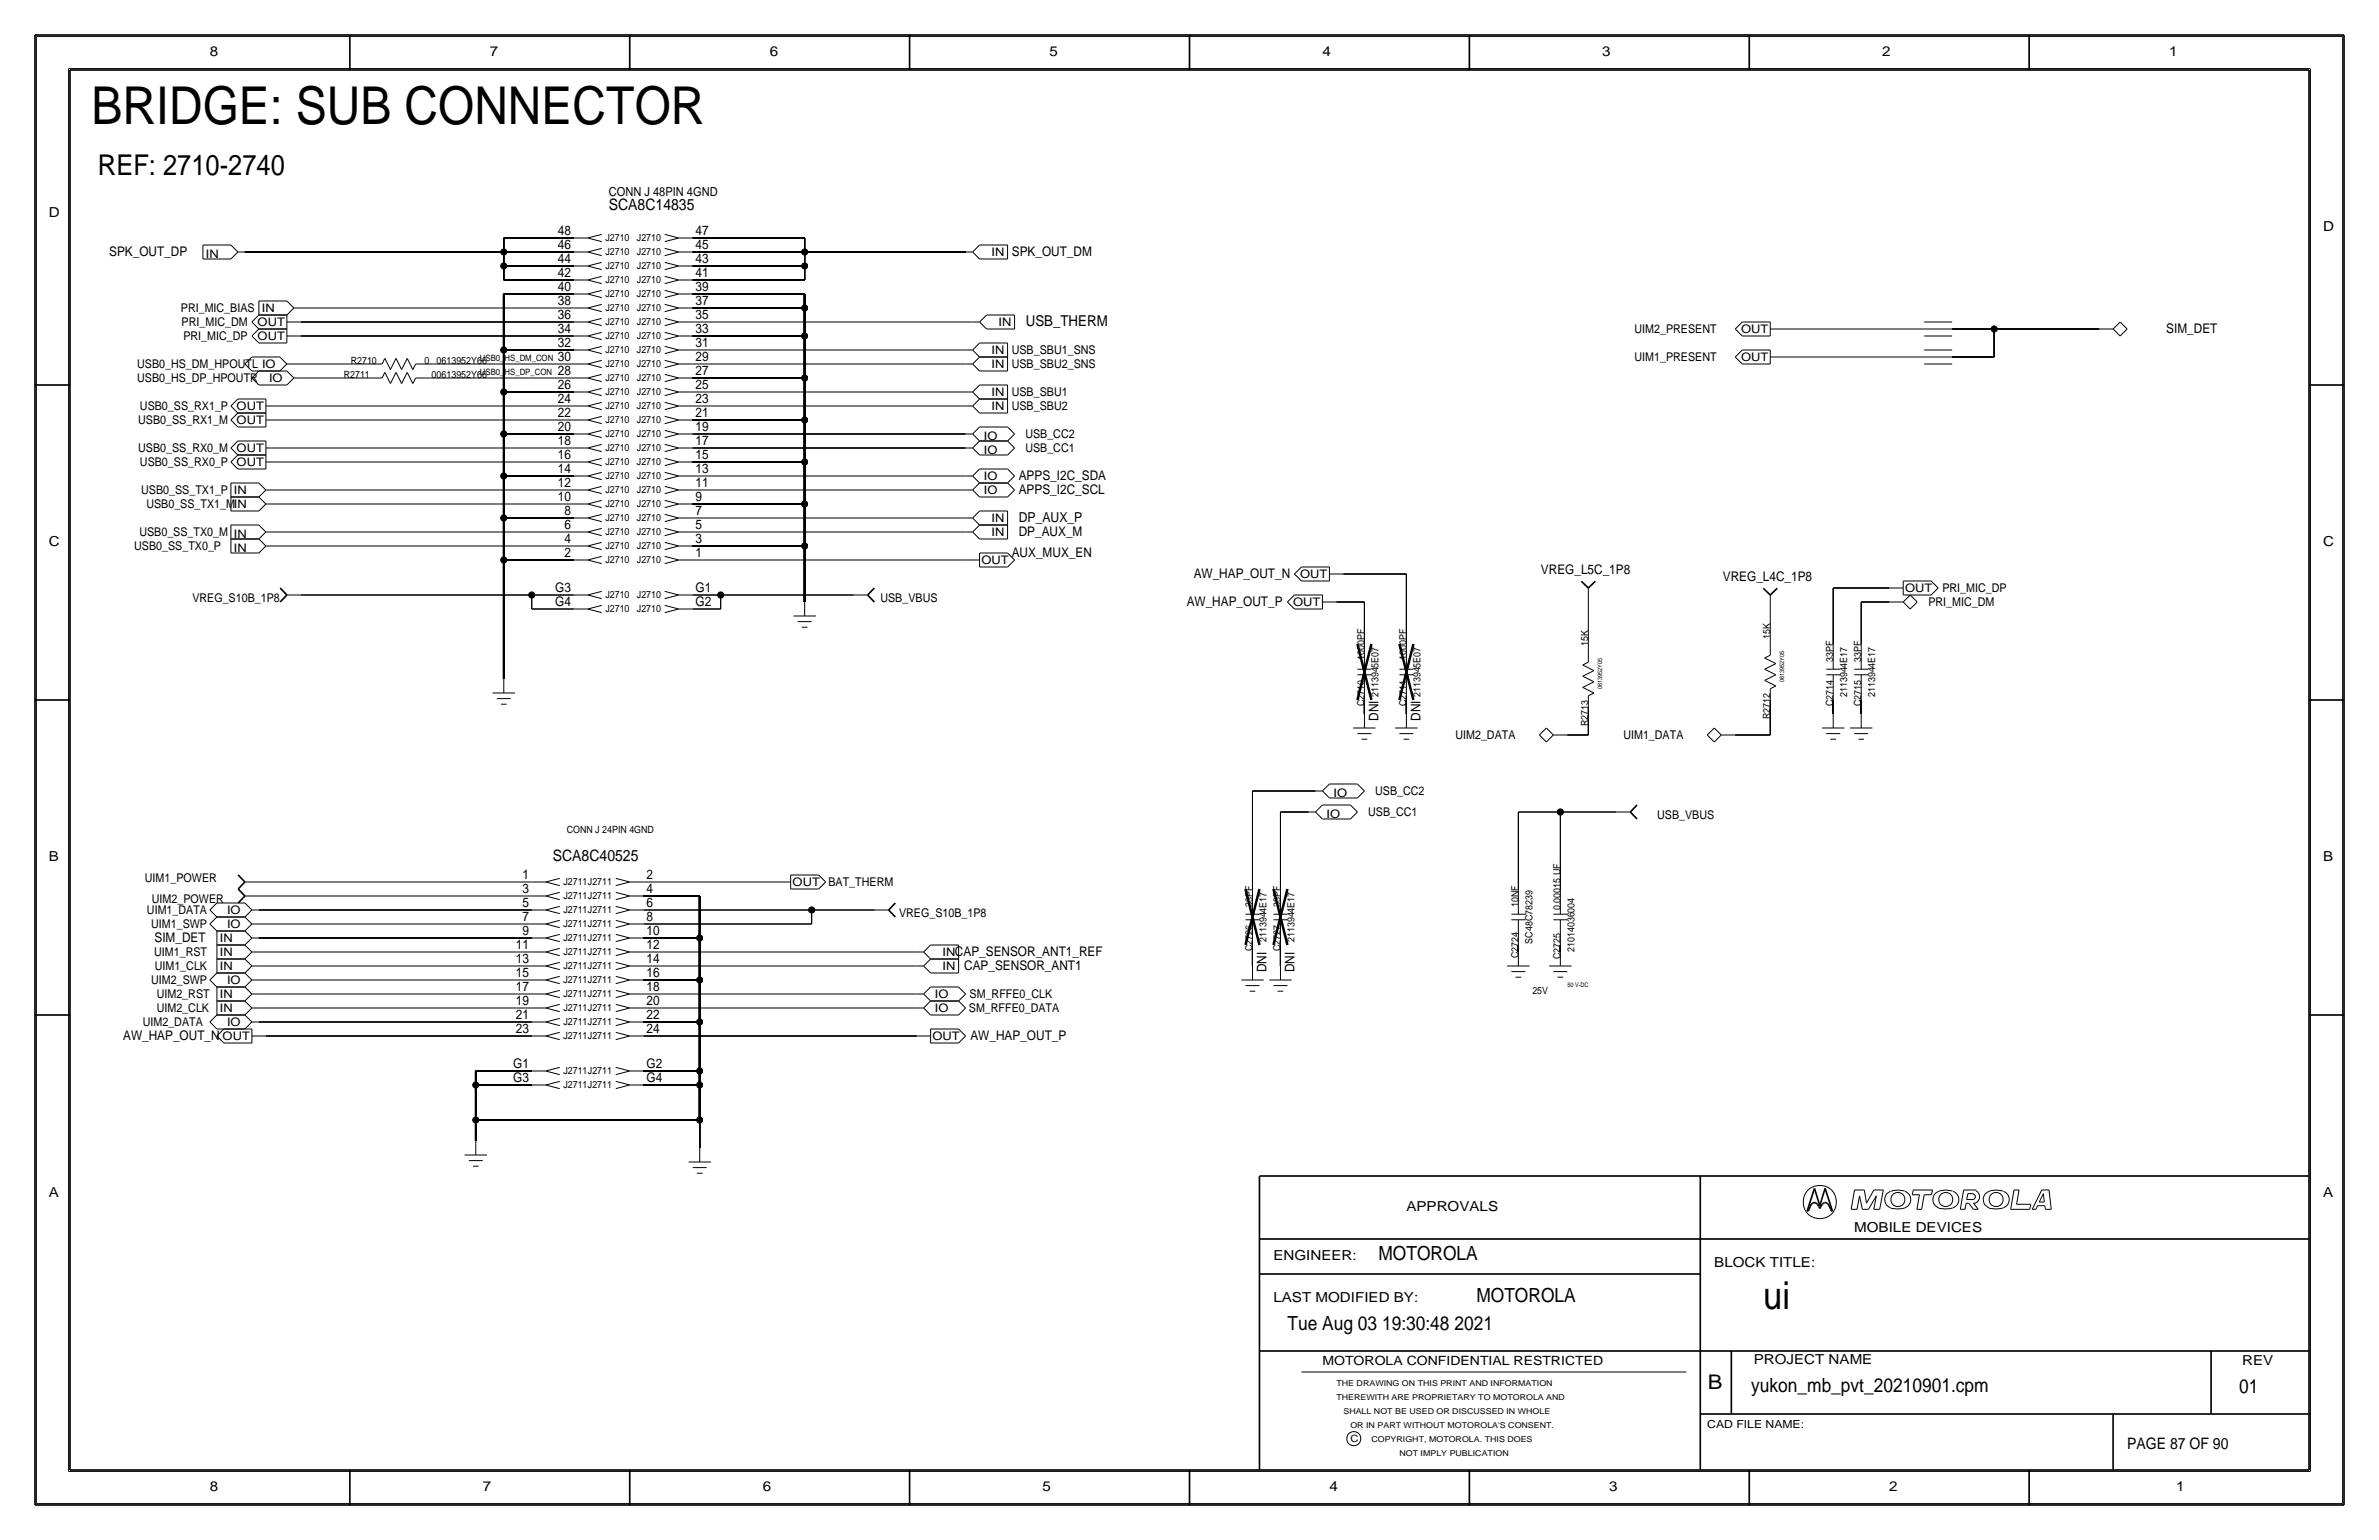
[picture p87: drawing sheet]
<svg xmlns="http://www.w3.org/2000/svg" width="432mm" height="279mm" viewBox="0 0 432 279" stroke-linecap="round" stroke-linejoin="round" font-family="sans-serif">
<defs><g id="words">
<text font-size="9.5" x="16.6" y="22.6">BRIDGE: SUB CONNECTOR</text>
<text font-size="7" x="320" y="237.5">ui</text>
<text font-size="5.2" x="17.8" y="31.8">REF: 2710-2740</text>
<text font-size="3.7" x="310" y="252.1">B</text>
<g font-size="3.5">
<text x="250.2" y="228.6">MOTOROLA</text>
<text x="268" y="236.2">MOTOROLA</text>
<text x="233.7" y="241.3">Tue Aug 03 19:30:48 2021</text>
<text x="317.9" y="252.6">yukon_mb_pvt_20210901.cpm</text>
<text x="406.4" y="252.7">01</text>
</g>
<g font-size="2.9">
<text x="110.5" y="38.1">SCA8C14835</text>
<text x="100.3" y="156.2">SCA8C40525</text>
<text x="386.1" y="262.9">PAGE 87 OF 90</text>
</g>
<text font-size="2.7" x="186.2" y="59.2">USB_THERM</text>
<g font-size="2.5">
<text x="38.1" y="10.2">8</text>
<text x="88.9" y="10.2">7</text>
<text x="139.7" y="10.2">6</text>
<text x="190.5" y="10.2">5</text>
<text x="240" y="10.2">4</text>
<text x="290.8" y="10.2">3</text>
<text x="341.6" y="10.2">2</text>
<text x="393.7" y="10.2">1</text>
<text x="8.9" y="39.4">D</text>
<text x="421.6" y="41.9">D</text>
<text x="184.9" y="94.7">DP_AUX_P</text>
<text x="8.9" y="99.1">C</text>
<text x="421.6" y="99.1">C</text>
<text x="8.9" y="156.2">B</text>
<text x="421.6" y="156.2">B</text>
<text x="8.9" y="217.2">A</text>
<text x="255.3" y="219.7">APPROVALS</text>
<text x="421.6" y="217.2">A</text>
<text x="336.5" y="223.5">MOBILE DEVICES</text>
<text x="231.1" y="228.6">ENGINEER:</text>
<text x="311.1" y="229.9">BLOCK TITLE:</text>
<text x="231.1" y="236.2">LAST MODIFIED BY:</text>
<text x="318.3" y="247.5">PROJECT NAME</text>
<text x="407" y="247.6">REV</text>
<text x="38.1" y="270.5">8</text>
<text x="87.6" y="270.5">7</text>
<text x="138.4" y="270.5">6</text>
<text x="189.2" y="270.5">5</text>
<text x="241.3" y="270.5">4</text>
<text x="292.1" y="270.5">3</text>
<text x="342.9" y="270.5">2</text>
<text x="395" y="270.5">1</text>
</g>
<g font-size="2.4">
<text x="19.8" y="46.5">SPK_OUT_DP</text>
<text x="101.2" y="42.7">48</text>
<text x="101.2" y="45.2">46</text>
<text x="101.2" y="47.8">44</text>
<text x="126.2" y="47.8">43</text>
<text x="126.2" y="45.2">45</text>
<text x="126.2" y="42.7">47</text>
<text x="183.6" y="46.5">SPK_OUT_DM</text>
<text x="101.2" y="50.3">42</text>
<text x="101.2" y="52.8">40</text>
<text x="126.2" y="50.3">41</text>
<text x="126.2" y="52.8">39</text>
<text x="101.2" y="57.9">36</text>
<text x="101.2" y="55.4">38</text>
<text x="126.2" y="55.4">37</text>
<text x="126.2" y="57.9">35</text>
<text x="101.2" y="63">32</text>
<text x="101.2" y="60.5">34</text>
<text x="101.2" y="65.5">30</text>
<text x="126.2" y="60.5">33</text>
<text x="126.2" y="63">31</text>
<text x="126.2" y="65.5">29</text>
<text x="393.2" y="60.5">SIM_DET</text>
<text x="101.2" y="68.1">28</text>
<text x="101.2" y="70.6">26</text>
<text x="126.2" y="68.1">27</text>
<text x="126.2" y="70.6">25</text>
<text x="101.2" y="73.2">24</text>
<text x="101.2" y="75.7">22</text>
<text x="126.2" y="73.2">23</text>
<text x="126.2" y="75.7">21</text>
<text x="101.2" y="78.2">20</text>
<text x="101.2" y="83.3">16</text>
<text x="101.2" y="80.8">18</text>
<text x="126.2" y="78.2">19</text>
<text x="126.2" y="80.8">17</text>
<text x="126.2" y="83.3">15</text>
<text x="101.2" y="85.9">14</text>
<text x="101.2" y="88.4">12</text>
<text x="126.2" y="85.9">13</text>
<text x="126.2" y="88.4">11</text>
<text x="184.9" y="89.7">APPS_I2C_SCL</text>
<text x="184.9" y="87.1">APPS_I2C_SDA</text>
<text x="101.2" y="90.9">10</text>
<text x="102.4" y="93.5">8</text>
<text x="126.2" y="93.5">7</text>
<text x="126.2" y="90.9">9</text>
<text x="102.4" y="98.6">4</text>
<text x="102.4" y="96">6</text>
<text x="102.4" y="101.1">2</text>
<text x="126.2" y="96">5</text>
<text x="126.2" y="101.1">1</text>
<text x="126.2" y="98.6">3</text>
<text x="183.6" y="101.1">AUX_MUX_EN</text>
<text x="184.9" y="97.3">DP_AUX_M</text>
<text x="100.8" y="107.4">G3</text>
<text x="126.2" y="107.4">G1</text>
<text x="216.7" y="104.9">AW_HAP_OUT_N</text>
<text x="279.7" y="104.1">VREG_L5C_1P8</text>
<text x="312.7" y="105.4">VREG_L4C_1P8</text>
<text x="100.8" y="110">G4</text>
<text x="126.2" y="110">G2</text>
<text x="215.4" y="110">AW_HAP_OUT_P</text>
<text x="250.2" y="130.8" transform="rotate(-90 250.2 130.8)">DNI</text>
<text x="257.8" y="130.8" transform="rotate(-90 257.8 130.8)">DNI</text>
<text x="94.8" y="159.5">1</text>
<text x="117.3" y="159.5">2</text>
<text x="94.8" y="162.1">3</text>
<text x="94.8" y="167.1">7</text>
<text x="94.8" y="164.6">5</text>
<text x="117.3" y="167.1">8</text>
<text x="117.3" y="164.6">6</text>
<text x="117.3" y="162.1">4</text>
<text x="28" y="170.9">SIM_DET</text>
<text x="93.6" y="172.2">11</text>
<text x="94.8" y="169.7">9</text>
<text x="117.3" y="169.7">10</text>
<text x="117.3" y="172.2">12</text>
<text x="93.6" y="177.3">15</text>
<text x="93.6" y="174.8">13</text>
<text x="93.6" y="179.8">17</text>
<text x="117.3" y="177.3">16</text>
<text x="117.3" y="179.8">18</text>
<text x="117.3" y="174.8">14</text>
<text x="175" y="176">CAP_SENSOR_ANT1</text>
<text x="229.9" y="176.4" transform="rotate(-90 229.9 176.4)">DNI</text>
<text x="234.9" y="176.4" transform="rotate(-90 234.9 176.4)">DNI</text>
<text x="93.6" y="182.4">19</text>
<text x="93.6" y="184.9">21</text>
<text x="117.3" y="182.4">20</text>
<text x="117.3" y="184.9">22</text>
<text x="22.4" y="188.7">AW_HAP_OUT_N</text>
<text x="93.6" y="187.5">23</text>
<text x="117.3" y="187.5">24</text>
<text x="176.1" y="188.7">AW_HAP_OUT_P</text>
<text x="93.1" y="196.3">G3</text>
<text x="93.1" y="193.8">G1</text>
<text x="117.3" y="196.3">G4</text>
<text x="117.3" y="193.8">G2</text>
</g>
<g font-size="2.3">
<text x="110.5" y="35.6">CONN J 48PIN 4GND</text>
<text x="240" y="247.6">MOTOROLA CONFIDENTIAL RESTRICTED</text>
</g>
<g font-size="2.2">
<text x="32.8" y="56.6">PRI_MIC_BIAS</text>
<text x="33" y="59.2">PRI_MIC_DM</text>
<text x="33.3" y="61.7">PRI_MIC_DP</text>
<text x="183.6" y="64.3">USB_SBU1_SNS</text>
<text x="296.7" y="65.5">UIM1_PRESENT</text>
<text x="296.7" y="60.5">UIM2_PRESENT</text>
<text x="24.9" y="66.8">USB0_HS_DM_HPOUTL IO</text>
<text x="24.9" y="69.3">USB0_HS_DP_HPOUTR</text>
<text x="183.6" y="66.8">USB_SBU2_SNS</text>
<text x="183.6" y="71.9">USB_SBU1</text>
<text x="25.1" y="77">USB0_SS_RX1_M</text>
<text x="25.4" y="74.4">USB0_SS_RX1_P</text>
<text x="183.6" y="74.4">USB_SBU2</text>
<text x="25.1" y="82">USB0_SS_RX0_M</text>
<text x="186.1" y="79.5">USB_CC2</text>
<text x="186.1" y="82">USB_CC1</text>
<text x="25.4" y="84.6">USB0_SS_RX0_P</text>
<text x="25.6" y="89.7">USB0_SS_TX1_P</text>
<text x="26.6" y="92.2">USB0_SS_TX1_MIN</text>
<text x="24.4" y="99.8">USB0_SS_TX0_P</text>
<text x="25.3" y="97.3">USB0_SS_TX0_M</text>
<text x="352.6" y="107.4">PRI_MIC_DP</text>
<text x="34.9" y="109.2">VREG_S10B_1P8</text>
<text x="159.8" y="109.2">USB_VBUS</text>
<text x="350" y="110">PRI_MIC_DM</text>
<text x="264.2" y="134.1">UIM2_DATA</text>
<text x="294.6" y="134.1">UIM1_DATA</text>
<text x="248.3" y="148.1">USB_CC1</text>
<text x="249.6" y="144.3">USB_CC2</text>
<text x="300.8" y="148.6">USB_VBUS</text>
<text x="26.3" y="160">UIM1_POWER</text>
<text x="150.4" y="160.8">BAT_THERM</text>
<text x="26.7" y="165.9">UIM1_DATA</text>
<text x="27.6" y="163.8">UIM2_POWER</text>
<text x="163.2" y="166.4">VREG_S10B_1P8</text>
<text x="27.4" y="168.4">UIM1_SWP</text>
<text x="28" y="173.5">UIM1_RST</text>
<text x="27.4" y="178.6">UIM2_SWP</text>
<text x="28.1" y="176">UIM1_CLK</text>
<text x="28.4" y="183.6">UIM2_CLK</text>
<text x="28.4" y="181.1">UIM2_RST</text>
<text x="175.9" y="183.6">SM_RFFE0_DATA</text>
<text x="176" y="181.1">SM_RFFE0_CLK</text>
<text x="25.9" y="186.2">UIM2_DATA</text>
</g>
<g font-size="2.1">
<text x="37.4" y="46.8">IN</text>
<text x="180" y="46.4">IN</text>
<text x="46.8" y="59.2">OUT</text>
<text x="47.5" y="56.6">IN</text>
<text x="181.2" y="59.1">IN</text>
<text x="46.8" y="61.8">OUT</text>
<text x="180" y="64.2">IN</text>
<text x="316" y="65.6">OUT</text>
<text x="316" y="60.5">OUT</text>
<text x="48.8" y="69.3">IO</text>
<text x="180" y="66.8">IN</text>
<text x="180" y="71.8">IN</text>
<text x="42.9" y="74.5">OUT</text>
<text x="42.9" y="77">OUT</text>
<text x="180" y="74.4">IN</text>
<text x="42.9" y="82.1">OUT</text>
<text x="178.6" y="79.8">IO</text>
<text x="178.6" y="82.3">IO</text>
<text x="42.5" y="89.6">IN</text>
<text x="42.9" y="84.6">OUT</text>
<text x="178.6" y="87.1">IO</text>
<text x="178.6" y="89.6">IO</text>
<text x="180" y="94.7">IN</text>
<text x="42.5" y="97.6">IN</text>
<text x="42.5" y="100.1">IN</text>
<text x="180" y="97.2">IN</text>
<text x="178.2" y="102.4">OUT</text>
<text x="236" y="105">OUT</text>
<text x="345.8" y="107.5">OUT</text>
<text x="234.7" y="110">OUT</text>
<text x="240.8" y="148.4">IO</text>
<text x="242.1" y="144.6">IO</text>
<text x="143.9" y="160.8">OUT</text>
<text x="41.2" y="165.8">IO</text>
<text x="39.9" y="173.4">IN</text>
<text x="39.9" y="170.9">IN</text>
<text x="41.2" y="168.4">IO</text>
<text x="171.1" y="173.4">INCAP_SENSOR_ANT1_REF</text>
<text x="39.9" y="176">IN</text>
<text x="41.2" y="178.5">IO</text>
<text x="171.1" y="176">IN</text>
<text x="39.9" y="181.1">IN</text>
<text x="39.9" y="183.6">IN</text>
<text x="169.7" y="183.6">IO</text>
<text x="169.7" y="181.1">IO</text>
<text x="40.4" y="188.8">OUT</text>
<text x="41.2" y="186.1">IO</text>
<text x="169.3" y="188.8">OUT</text>
</g>
<text font-size="2" x="309.9" y="259.1">CAD FILE NAME:</text>
<g font-size="1.8">
<text x="109.9" y="43.8">J2710</text>
<text x="109.9" y="46.3">J2710</text>
<text x="115.6" y="46.3">J2710</text>
<text x="115.6" y="43.8">J2710</text>
<text x="109.9" y="48.9">J2710</text>
<text x="109.9" y="53.9">J2710</text>
<text x="109.9" y="51.4">J2710</text>
<text x="115.6" y="48.9">J2710</text>
<text x="115.6" y="53.9">J2710</text>
<text x="115.6" y="51.4">J2710</text>
<text x="109.9" y="59">J2710</text>
<text x="109.9" y="56.5">J2710</text>
<text x="115.6" y="59">J2710</text>
<text x="115.6" y="56.5">J2710</text>
<text x="109.9" y="61.6">J2710</text>
<text x="109.9" y="64.1">J2710</text>
<text x="115.6" y="61.6">J2710</text>
<text x="115.6" y="64.1">J2710</text>
<text x="62.4" y="68.6">R2711</text>
<text x="63.7" y="66">R2710</text>
<text x="77" y="66">0</text>
<text x="78.3" y="68.6">00613952Y66</text>
<text x="79.3" y="66">0613952Y66</text>
<text x="109.9" y="66.6">J2710</text>
<text x="109.9" y="69.2">J2710</text>
<text x="109.9" y="71.7">J2710</text>
<text x="115.6" y="69.2">J2710</text>
<text x="115.6" y="71.7">J2710</text>
<text x="115.6" y="66.6">J2710</text>
<text x="109.9" y="74.3">J2710</text>
<text x="109.9" y="76.8">J2710</text>
<text x="115.6" y="74.3">J2710</text>
<text x="115.6" y="76.8">J2710</text>
<text x="109.9" y="79.3">J2710</text>
<text x="109.9" y="81.9">J2710</text>
<text x="115.6" y="79.3">J2710</text>
<text x="115.6" y="81.9">J2710</text>
<text x="109.9" y="84.4">J2710</text>
<text x="109.9" y="87">J2710</text>
<text x="109.9" y="89.5">J2710</text>
<text x="115.6" y="84.4">J2710</text>
<text x="115.6" y="89.5">J2710</text>
<text x="115.6" y="87">J2710</text>
<text x="109.9" y="94.6">J2710</text>
<text x="109.9" y="92.1">J2710</text>
<text x="115.6" y="94.6">J2710</text>
<text x="115.6" y="92">J2710</text>
<text x="109.9" y="99.7">J2710</text>
<text x="109.9" y="97.1">J2710</text>
<text x="115.6" y="97.1">J2710</text>
<text x="115.6" y="99.7">J2710</text>
<text x="109.9" y="102.2">J2710</text>
<text x="115.6" y="102.2">J2710</text>
<text x="109.9" y="111.1">J2710</text>
<text x="109.9" y="108.6">J2710</text>
<text x="115.6" y="108.6">J2710</text>
<text x="115.6" y="111.1">J2710</text>
<text x="247.7" y="119.7" transform="rotate(-90 247.7 119.7)">1000PF</text>
<text x="255.3" y="119.7" transform="rotate(-90 255.3 119.7)">1000PF</text>
<text x="288.3" y="117.2" transform="rotate(-90 288.3 117.2)">15K</text>
<text x="321.3" y="115.9" transform="rotate(-90 321.3 115.9)">15K</text>
<text x="332.7" y="120" transform="rotate(-90 332.7 120)">33PF</text>
<text x="337.8" y="120" transform="rotate(-90 337.8 120)">33PF</text>
<text x="247.7" y="128.1" transform="rotate(-90 247.7 128.1)">C2710</text>
<text x="250.2" y="126.5" transform="rotate(-90 250.2 126.5)">2113945E07</text>
<text x="255.3" y="128.1" transform="rotate(-90 255.3 128.1)">C2711</text>
<text x="257.8" y="126.5" transform="rotate(-90 257.8 126.5)">2113945E07</text>
<text x="288.3" y="131.7" transform="rotate(-90 288.3 131.7)">R2713</text>
<text x="321.3" y="130.5" transform="rotate(-90 321.3 130.5)">R2712</text>
<text x="332.7" y="128.1" transform="rotate(-90 332.7 128.1)">C2714</text>
<text x="335.3" y="126.5" transform="rotate(-90 335.3 126.5)">2113944E17</text>
<text x="337.8" y="128.1" transform="rotate(-90 337.8 128.1)">C2715</text>
<text x="340.4" y="126.5" transform="rotate(-90 340.4 126.5)">2113944E17</text>
<text x="102.9" y="151.1">CONN J 24PIN 4GND</text>
<text x="102.3" y="160.6">J2711J2711</text>
<text x="102.3" y="165.7">J2711J2711</text>
<text x="102.3" y="163.2">J2711J2711</text>
<text x="227.3" y="164.5" transform="rotate(-90 227.3 164.5)">33PF</text>
<text x="232.4" y="164.5" transform="rotate(-90 232.4 164.5)">33PF</text>
<text x="275.6" y="164.5" transform="rotate(-90 275.6 164.5)">10NF</text>
<text x="283.2" y="165.1" transform="rotate(-90 283.2 165.1)">0.00015 UF</text>
<text x="102.3" y="170.8">J2711J2711</text>
<text x="102.3" y="168.3">J2711J2711</text>
<text x="102.3" y="173.3">J2711J2711</text>
<text x="227.3" y="172.6" transform="rotate(-90 227.3 172.6)">C2726</text>
<text x="229.9" y="170.9" transform="rotate(-90 229.9 170.9)">2113944E17</text>
<text x="232.4" y="172.6" transform="rotate(-90 232.4 172.6)">C2727</text>
<text x="234.9" y="170.9" transform="rotate(-90 234.9 170.9)">2113944E17</text>
<text x="275.6" y="173.8" transform="rotate(-90 275.6 173.8)">C2724</text>
<text x="278.1" y="171.2" transform="rotate(-90 278.1 171.2)">SC48C78239</text>
<text x="283.2" y="174" transform="rotate(-90 283.2 174)">C2725</text>
<text x="285.8" y="172.7" transform="rotate(-90 285.8 172.7)">21014036004</text>
<text x="102.3" y="178.4">J2711J2711</text>
<text x="102.3" y="175.9">J2711J2711</text>
<text x="102.3" y="180.9">J2711J2711</text>
<text x="102.3" y="183.5">J2711J2711</text>
<text x="278.1" y="180.3">25V</text>
<text x="102.3" y="188.6">J2711J2711</text>
<text x="102.3" y="186">J2711J2711</text>
<text x="102.3" y="194.9">J2711J2711</text>
<text x="102.3" y="197.5">J2711J2711</text>
<text x="245.1" y="261.6">C</text>
</g>
<g font-size="1.6">
<text x="87.1" y="65.5">USB0_HS_DM_CON</text>
<text x="87.1" y="68.1">USB0_HS_DP_CON</text>
</g>
<g font-size="1.5">
<text x="242.6" y="251.5">THE DRAWING ON THIS PRINT AND INFORMATION</text>
<text x="242.6" y="254">THEREWITH ARE PROPRIETARY TO MOTOROLA AND</text>
<text x="243.8" y="256.5">SHALL NOT BE USED OR DISCUSSED IN WHOLE</text>
<text x="245.1" y="259.1">OR IN PART WITHOUT MOTOROLA'S CONSENT.</text>
<text x="248.9" y="261.6">COPYRIGHT, MOTOROLA. THIS DOES</text>
<text x="254" y="264.2">NOT IMPLY PUBLICATION</text>
</g>
<g font-size="1.1">
<text x="290.8" y="125.1" transform="rotate(-90 290.8 125.1)">0613952Y05</text>
<text x="323.8" y="123.8" transform="rotate(-90 323.8 123.8)">0613952Y05</text>
<text x="284.5" y="179.1">50 V-DC</text>
</g>
</g></defs>
<!-- layer: Nets -->
<g fill="none" stroke="#000" stroke-width=".18">
<path d="M44.4 45.7h47zM54.6 58.4h49.5zM54.6 55.9h49.5zM91.4 50.8h12.7zM91.4 43.2h12.7zM91.4 48.3v2.5zM91.4 48.3h12.7zM91.4 45.7v2.6zM91.4 43.2v2.5zM91.4 45.7h12.7zM125.7 55.9h20.3zM125.7 43.2h20.3z"/>
<path d="M125.7 48.3h20.3zM125.7 45.7h20.3zM125.7 58.4h50.8zM125.7 50.8h20.3zM146 48.3v2.5zM146 45.7v2.6zM146 43.2v2.5zM146 45.7h29.3zM323.8 59.7h25.4zM354.3 59.7h7.7zM361.9 59.7v5.1zM361.9 59.7h19.1z"/>
<path d="M50.8 73.7h53.3zM50.8 76.2h53.3zM53.3 66h14zM54.6 68.6h12.7zM54.6 61h49.5zM77.5 68.6h26.6zM77.5 66h26.6zM125.7 63.5h49.6zM125.7 66h49.6zM125.7 71.1h49.6zM125.7 73.7h49.6zM125.7 78.7h49.6z"/>
<path d="M323.8 64.8h25.4zM354.3 64.8h7.7zM49.5 96.5h54.6zM49.5 88.9h54.6zM49.5 91.4h54.6zM49.5 99.1h54.6zM50.8 83.8h53.3zM50.8 81.3h53.3zM125.7 96.5h49.6zM125.7 81.3h49.6zM125.7 86.4h49.6zM125.7 88.9h49.6z"/>
<path d="M125.7 94h49.6zM54.6 107.9h41.9zM96.5 108v2.5zM96.5 107.9h7.6zM96.5 110.5h7.6zM125.7 107.9h5.1zM125.7 110.5h5.1zM125.7 101.6h49.6zM130.8 107.9h24.1zM130.8 108v2.5zM242.6 109.2h5zM243.8 104.1h11.5z"/>
<path d="M247.6 109.2v7.6zM255.3 104.1v12.7zM288.3 109.2v8.9zM321.3 110.5v6.3zM332.7 106.7h10.2zM332.7 106.7v10.1zM337.8 109.2v7.6zM337.8 109.2h5.1zM247.6 127v2.5zM255.3 127v2.5zM284.5 133.3h3.8zM288.3 128.3v5.1z"/>
<path d="M315 133.3h6.3zM321.3 127v6.3zM332.7 127v2.5zM337.8 127v2.5zM227.3 143.5v17.8zM227.3 143.5h11.5zM232.4 147.3v14zM232.4 147.3h5.1zM275.6 147.3h7.6zM275.6 147.3v14zM283.2 147.3h10.2zM283.2 147.3v14z"/>
<path d="M47 160h49.5zM47 162.6h49.5zM47 177.8h49.5zM47 165.1h49.5zM47 167.6h49.5zM47 175.3h49.5zM47 172.7h49.5zM47 170.2h49.5zM116.8 175.3h49.6zM116.8 172.7h49.6zM116.8 160h24.2zM116.8 165.1h30.5z"/>
<path d="M116.8 167.6h30.5zM147.3 165.1h11.5zM147.3 165.1v2.5zM227.3 171.4v3.9zM232.4 171.4v3.9zM275.6 171.5v1.2zM283.2 171.5v1.2zM47 180.3h49.5zM47 182.9h49.5zM47 185.4h49.5zM48.3 188h48.2zM116.8 180.3h49.6z"/>
<path d="M116.8 188h49.6zM116.8 182.9h49.6zM127 203.2v5.1z"/>
</g>
<g fill="none" stroke="#000" stroke-width=".3">
<path d="M91.4 53.3h12.7zM91.4 53.3v10.2zM125.7 53.3h20.3zM146 53.3v2.6zM146 55.9v5.1zM91.4 63.5h12.7zM91.4 71.1h12.7zM91.4 63.5v7.6zM91.4 71.1v7.6zM91.4 78.7h12.7zM91.4 78.7v7.7zM125.7 76.2h20.3z"/>
<path d="M125.7 61h20.3zM125.7 68.6h20.3zM146 76.2v7.6zM146 68.6v7.6zM146 61v7.6zM91.4 86.4h12.7zM91.4 94h12.7zM91.4 86.4v7.6zM91.4 94v7.6zM125.7 99.1h20.3zM125.7 91.4h20.3zM125.7 83.8h20.3z"/>
<path d="M146 99.1v10.1zM146 91.4v7.7zM146 83.8v7.6zM91.4 101.6v21.6zM91.4 101.6h12.7zM116.8 162.6h10.2zM116.8 170.2h10.2zM116.8 177.8h10.2zM127 162.6v7.6zM127 177.8v7.6zM127 170.2v7.6zM86.4 196.8h10.1z"/>
<path d="M86.4 194.3v2.5zM86.4 196.8v6.4zM86.4 194.3h10.1zM116.8 196.8h10.2zM116.8 194.3h10.2zM116.8 185.4h10.2zM127 196.8v6.4zM127 194.3v2.5zM127 185.4v8.9zM86.4 203.2v3.8zM86.4 203.2h40.6z"/>
</g>
<g fill="#000" stroke="#000" stroke-width=".18">
<circle cx="91.4" cy="45.7" r=".56"/>
<circle cx="91.4" cy="48.3" r=".56"/>
<circle cx="146" cy="48.3" r=".56"/>
<circle cx="146" cy="45.7" r=".56"/>
<circle cx="146" cy="55.9" r=".56"/>
<circle cx="362" cy="59.7" r=".56"/>
<circle cx="91.4" cy="71.1" r=".56"/>
<circle cx="91.4" cy="78.7" r=".56"/>
<circle cx="91.4" cy="63.5" r=".56"/>
<circle cx="146" cy="68.6" r=".56"/>
<circle cx="146" cy="76.2" r=".56"/>
<circle cx="146" cy="61" r=".56"/>
<circle cx="91.4" cy="86.4" r=".56"/>
<circle cx="91.4" cy="94" r=".56"/>
<circle cx="146" cy="99.1" r=".56"/>
<circle cx="146" cy="91.4" r=".56"/>
<circle cx="146" cy="83.8" r=".56"/>
<circle cx="91.4" cy="101.6" r=".56"/>
<circle cx="96.5" cy="107.9" r=".56"/>
<circle cx="130.8" cy="107.9" r=".56"/>
<circle cx="283.2" cy="147.3" r=".56"/>
<circle cx="127" cy="177.8" r=".56"/>
<circle cx="127" cy="170.2" r=".56"/>
<circle cx="147.3" cy="165.1" r=".56"/>
<circle cx="86.4" cy="196.8" r=".56"/>
<circle cx="127" cy="194.3" r=".56"/>
<circle cx="127" cy="185.4" r=".56"/>
<circle cx="127" cy="196.8" r=".56"/>
<circle cx="86.4" cy="203.2" r=".56"/>
<circle cx="127" cy="203.2" r=".56"/>
</g>
<!-- layer: Components -->
<g fill="none" stroke="#000" stroke-width=".18">
<path d="M36.8 47h5.1zM36.8 44.4v2.6zM36.8 44.4h5.1zM41.9 44.4l1.3 1.3zM41.9 47l1.3-1.3zM43.2 45.7h1.2zM45.7 58.4l1.3 1.3zM47 54.6h5.1zM47 54.6v2.6zM47 57.2h5.1zM47 57.2l-1.3 1.2zM47 59.7l-1.3 1.3z"/>
<path d="M47 59.7h5.1zM52.1 54.6l1.2 1.3zM52.1 58.4h2.5zM52.1 57.2v2.5zM52.1 59.7v2.5zM53.3 55.9l-1.2 1.3zM53.3 55.9h1.3zM104.1 43.2h2.6zM104.1 45.7h2.6zM104.1 50.8h2.6zM104.1 48.3h2.6zM104.1 53.3h2.6z"/>
<path d="M104.1 58.4h2.6zM104.1 55.9h2.6zM106.7 43.2l2.5-.7zM106.7 43.2l2.5 .6zM106.7 45.7l2.5-.6zM106.7 45.7l2.5 .7zM106.7 50.8l2.5-.7zM106.7 50.8l2.5 .7zM106.7 48.3l2.5-.7zM106.7 48.3l2.5 .6zM106.7 53.3l2.5-.6zM106.7 53.3l2.5 .7z"/>
<path d="M106.7 58.4l2.5-.6zM106.7 58.4l2.5 .7zM106.7 55.9l2.5-.7zM106.7 55.9l2.5 .6zM120.7 57.8l2.5 .6zM120.7 59.1l2.5-.7zM120.7 45.1l2.5 .6zM120.7 46.4l2.5-.7zM120.7 42.5l2.5 .7zM120.7 43.8l2.5-.6zM120.7 47.6l2.5 .7zM120.7 48.9l2.5-.6z"/>
<path d="M120.7 50.1l2.5 .7zM120.7 51.5l2.5-.7zM120.7 55.2l2.5 .7zM120.7 56.5l2.5-.6zM120.7 52.7l2.5 .6zM120.7 54l2.5-.7zM123.2 58.4h2.5zM123.2 45.7h2.5zM123.2 43.2h2.5zM123.2 48.3h2.5zM123.2 50.8h2.5zM123.2 55.9h2.5z"/>
<path d="M123.2 53.3h2.5zM175.3 45.7h1.2zM176.5 45.7l1.3 1.3zM176.5 58.4h1.3zM177.8 44.4l-1.3 1.3zM177.8 58.4l1.3 1.3zM177.8 44.4h5.1zM177.8 47h5.1zM179.1 57.2h5zM179.1 59.7h5zM179.1 57.2l-1.3 1.2zM182.9 44.5v2.5z"/>
<path d="M184.1 57.2v2.5zM315 59.7l1.2 1.3zM316.2 58.4h5.1zM316.2 58.4l-1.2 1.3zM321.3 59.7h2.5zM321.3 58.4v2.6zM349.2 59.7h5.1zM349.2 58.4h5.1zM381 59.7h2.5zM383.5 59.7l1.3 1.3zM383.5 59.7l1.3-1.3zM384.8 58.4l1.3 1.3z"/>
<path d="M386.1 59.7l-1.3 1.3zM41.9 73.7l1.3 1.2zM41.9 76.2l1.3 1.3zM43.2 72.4l-1.3 1.3zM43.2 74.9l-1.3 1.3zM43.2 72.4h5.1zM43.2 74.9h5.1zM43.2 77.5h5.1zM44.4 66l1.3 1.3zM45.7 67.3h5.1zM45.7 64.8h5.1zM45.7 64.8l-1.2 1.2z"/>
<path d="M45.7 61l1.3 1.2zM45.7 68.6l1.3 1.3zM47 67.3l-1.3 1.3zM47 62.2h5.1zM47 69.8h5.1zM47 67.3h5.1zM48.3 73.7h2.5zM48.3 72.4v2.5zM48.3 76.2h2.5zM48.3 74.9v2.6zM50.8 64.8l1.3 1.2zM52.1 66h1.2z"/>
<path d="M52.1 66l-1.3 1.3zM52.1 61h2.5zM52.1 67.3l1.2 1.3zM53.3 68.6h1.3zM53.3 68.6l-1.2 1.3zM67.3 66h2zM67.3 68.6h2zM69.8 65l-.5 1zM69.8 67.6l-.5 1zM69.9 65l1 2.1zM69.9 67.6l1 2zM71.9 65l-1 2.1z"/>
<path d="M71.9 67.6l-1 2zM71.9 65l1 2.1zM71.9 67.6l1 2zM73.9 65l-1 2.1zM73.9 67.6l-1 2zM73.9 65l1 2.1zM73.9 67.6l1 2zM75.4 66l-.5 1.1zM75.4 68.6l-.5 1zM75.4 66h2.1zM75.4 68.6h2.1zM104.1 61h2.6z"/>
<path d="M104.1 66h2.6zM104.1 63.5h2.6zM104.1 68.6h2.6zM104.1 71.1h2.6zM104.1 73.7h2.6zM104.1 76.2h2.6zM104.1 78.7h2.6zM106.7 61l2.5-.7zM106.7 61l2.5 .6zM106.7 66l2.5-.6zM106.7 66l2.5 .7zM106.7 63.5l2.5-.7z"/>
<path d="M106.7 63.5l2.5 .7zM106.7 68.6l2.5-.7zM106.7 68.6l2.5 .6zM106.7 71.1l2.5-.6zM106.7 71.1l2.5 .7zM106.7 73.7l2.5-.7zM106.7 73.7l2.5 .6zM106.7 76.2l2.5-.7zM106.7 76.2l2.5 .7zM106.7 78.7l2.5-.6zM106.7 78.7l2.5 .7zM120.7 60.3l2.5 .7z"/>
<path d="M120.7 61.6l2.5-.6zM120.7 67.9l2.5 .7zM120.7 69.2l2.5-.6zM120.7 62.8l2.5 .7zM120.7 64.2l2.5-.7zM120.7 65.4l2.5 .6zM120.7 66.7l2.5-.7zM120.7 70.5l2.5 .6zM120.7 71.8l2.5-.7zM120.7 73l2.5 .7zM120.7 74.3l2.5-.6zM120.7 78.1l2.5 .6z"/>
<path d="M120.7 79.4l2.5-.7zM120.7 75.5l2.5 .7zM120.7 76.9l2.5-.7zM123.2 61h2.5zM123.2 68.6h2.5zM123.2 63.5h2.5zM123.2 66h2.5zM123.2 71.1h2.5zM123.2 73.7h2.5zM123.2 78.7h2.5zM123.2 76.2h2.5zM175.3 63.5h1.2z"/>
<path d="M175.3 66h1.2zM175.3 71.1h1.2zM175.3 73.7h1.2zM175.3 78.7h1.2zM176.5 63.5l1.3 1.3zM176.5 66l1.3 1.3zM176.5 71.1l1.3 1.3zM176.5 73.7l1.3 1.2zM176.5 78.7l1.3-1.2zM176.5 78.7l1.3 1.3zM177.8 62.2l-1.3 1.3zM177.8 64.8l-1.3 1.2z"/>
<path d="M177.8 69.8l-1.3 1.3zM177.8 72.4l-1.3 1.3zM177.8 77.5h5.1zM177.8 62.2h5.1zM177.8 64.8h5.1zM177.8 67.3h5.1zM177.8 69.8h5.1zM177.8 72.4h5.1zM177.8 74.9h5.1zM182.9 77.5l1.2 1.2zM182.9 62.2v2.6zM182.9 64.8v2.5z"/>
<path d="M182.9 69.9v2.5zM182.9 72.4v2.5zM315 64.8l1.2 1.2zM316.2 63.5h5.1zM316.2 66h5.1zM316.2 61h5.1zM316.2 63.5l-1.2 1.3zM321.3 64.8h2.5zM321.3 63.5v2.5zM349.2 64.8h5.1zM349.2 63.5h5.1zM349.2 66h5.1z"/>
<path d="M349.2 61h5.1zM41.9 83.8l1.3 1.3zM41.9 81.3l1.3 1.3zM41.9 97.8h5.1zM41.9 95.2v2.6zM41.9 95.2h5.1zM41.9 87.6h5.1zM41.9 87.6v2.6zM41.9 90.2h5.1zM41.9 90.2v2.5zM41.9 92.7h5.1zM41.9 97.8v2.5z"/>
<path d="M43.2 82.5l-1.3 1.3zM43.2 80l-1.3 1.3zM43.2 82.5h5.1zM43.2 85.1h5.1zM43.2 80h5.1zM47 97.8l1.3-1.3zM47 87.6l1.3 1.3zM47 90.2l1.3 1.2zM47 95.2l1.3 1.3zM47 97.8l1.3 1.3zM48.3 96.5h1.2zM48.3 88.9h1.2z"/>
<path d="M48.3 91.4h1.2zM48.3 99.1h1.2zM48.3 83.8h2.5zM48.3 82.6v2.5zM48.3 81.3h2.5zM48.3 80v2.5zM48.3 88.9l-1.3 1.3zM48.3 91.4l-1.3 1.3zM104.1 83.8h2.6zM104.1 81.3h2.6zM104.1 86.4h2.6zM104.1 91.4h2.6z"/>
<path d="M104.1 88.9h2.6zM104.1 99.1h2.6zM104.1 94h2.6zM104.1 96.5h2.6zM106.7 83.8l2.5-.6zM106.7 83.8l2.5 .7zM106.7 81.3l2.5-.7zM106.7 81.3l2.5 .6zM106.7 86.4l2.5-.7zM106.7 86.4l2.5 .6zM106.7 91.4l2.5-.6zM106.7 91.4l2.5 .7z"/>
<path d="M106.7 88.9l2.5-.7zM106.7 88.9l2.5 .7zM106.7 99.1l2.5-.7zM106.7 99.1l2.5 .6zM106.7 94l2.5-.7zM106.7 94l2.5 .6zM106.7 96.5l2.5-.6zM106.7 96.5l2.5 .7zM120.7 80.6l2.5 .7zM120.7 81.9l2.5-.6zM120.7 83.2l2.5 .6zM120.7 84.5l2.5-.7z"/>
<path d="M120.7 85.7l2.5 .7zM120.7 87l2.5-.6zM120.7 93.3l2.5 .7zM120.7 94.6l2.5-.6zM120.7 95.9l2.5 .6zM120.7 97.2l2.5-.7zM120.7 88.2l2.5 .7zM120.7 89.6l2.5-.7zM120.7 98.4l2.5 .7zM120.7 99.7l2.5-.6zM120.7 90.8l2.5 .6zM120.7 92.1l2.5-.7z"/>
<path d="M123.2 81.3h2.5zM123.2 83.8h2.5zM123.2 86.4h2.5zM123.2 94h2.5zM123.2 96.5h2.5zM123.2 88.9h2.5zM123.2 99.1h2.5zM123.2 91.4h2.5zM175.3 96.5h1.2zM175.3 94h1.2zM175.3 81.3h1.2zM175.3 86.4h1.2z"/>
<path d="M175.3 88.9h1.2zM176.5 96.5l1.3 1.3zM176.5 81.3l1.3-1.3zM176.5 86.4l1.3 1.2zM176.5 88.9l1.3 1.3zM176.5 94l1.3 1.3zM176.5 81.3l1.3 1.2zM177.8 95.2l-1.3 1.3zM177.8 80h5.1zM177.8 82.5h5.1zM177.8 87.6h5.1zM177.8 85.1h5.1z"/>
<path d="M177.8 85.1l-1.3 1.3zM177.8 90.2h5.1zM177.8 87.6l-1.3 1.3zM177.8 92.7l-1.3 1.3zM177.8 95.2h5.1zM177.8 97.8h5.1zM177.8 92.7h5.1zM182.9 80l1.2 1.3zM182.9 95.3v2.5zM182.9 80l1.3-1.3zM182.9 82.5l1.3-1.2zM182.9 85.1l1.3 1.3z"/>
<path d="M182.9 87.6l1.3 1.3zM182.9 92.7v2.5zM184.1 86.4l-1.2 1.2zM184.1 88.9l-1.2 1.3zM41.9 100.3h5.1zM47 100.3l1.3-1.2zM52.1 107.9h2.5zM104.1 110.5h2.6zM104.1 107.9h2.6zM104.1 101.6h2.6zM106.7 110.5l2.5-.7zM106.7 110.5l2.5 .7z"/>
<path d="M106.7 107.9l2.5-.6zM106.7 107.9l2.5 .7zM106.7 101.6l2.5-.7zM106.7 101.6l2.5 .7zM120.7 100.9l2.5 .7zM120.7 102.3l2.5-.7zM120.7 107.3l2.5 .6zM120.7 108.6l2.5-.7zM120.7 109.8l2.5 .7zM120.7 111.2l2.5-.7zM123.2 101.6h2.5zM123.2 107.9h2.5z"/>
<path d="M123.2 110.5h2.5zM144 111.8h4.1zM144.8 112.8h2.5zM145.5 113.8h1.1zM146 109.2v2.6zM154.9 107.9h2.6zM175.3 101.6h2.5zM177.8 100.3h5.1zM177.8 102.9h5.1zM177.8 100.3v2.6zM182.9 100.3l1.3 1.3zM184.1 101.6l-1.2 1.3z"/>
<path d="M233.7 109.2l1.3 1.3zM234.9 107.9l-1.2 1.3zM234.9 104.1l1.3 1.3zM235 107.9h5zM235 110.5h5zM236.2 102.9l-1.3 1.2zM236.2 102.9h5.1zM236.2 105.4h5.1zM240 109.2h2.6zM240 108v2.5zM241.3 104.1h2.5zM241.3 102.9v2.5z"/>
<path d="M247.6 116.8v4.6zM255.3 116.8v4.6zM288.3 118.1v2zM288.3 106.7v2.5zM320.3 119.4l1-.5zM320.3 119.4l2 1zM321.3 116.8v2.1zM321.3 108v2.5zM332.7 116.8v4.6zM337.8 116.8v4.6zM342.9 109.2h2.5zM342.9 106.7h2.5z"/>
<path d="M345.4 109.2l1.3 1.3zM345.4 109.2l1.3-1.2zM345.4 105.4h5.1zM345.4 107.9h5.1zM345.4 105.4v2.5zM346.7 107.9l1.3 1.3zM348 109.2l-1.3 1.3zM350.5 105.4l1.3 1.3zM351.8 106.7l-1.3 1.2zM89.4 125.7h4.1zM90.2 126.7h2.5zM90.9 127.8h1z"/>
<path d="M91.4 123.2v2.5zM245.6 132.1h4.1zM246.4 133.1h2.5zM246.4 121.4h2.5zM246.4 122.4h2.5zM247.1 134.1h1.1zM247.6 129.5v2.6zM247.6 122.4v4.6zM253.2 132.1h4.1zM254 122.4h2.5zM254 133.1h2.5zM254 121.4h2.5z"/>
<path d="M254.8 134.1h1zM255.3 129.5v2.6zM255.3 122.4v4.6zM279.4 133.3l1.3 1.3zM280.7 132.1l-1.3 1.2zM280.7 132.1l1.2 1.2zM281.9 133.3l-1.2 1.3zM281.9 133.3h2.6zM287.3 122.7l2-1zM287.3 124.7l2 1zM287.3 120.7l1-.6zM287.3 122.7l2 1z"/>
<path d="M287.3 124.7l2-1zM287.3 120.7l2 1zM288.3 126.2v2.1zM288.3 126.2l1-.5zM309.9 133.3l1.3 1.3zM311.1 132.1l1.3 1.2zM311.1 132.1l-1.2 1.2zM312.4 133.3l-1.3 1.3zM312.4 133.3h2.6zM320.3 121.4l2-1zM320.3 123.4l2 1.1zM320.3 121.4l2 1z"/>
<path d="M320.3 123.4l2-1zM321.3 125v2zM321.3 125l1-.5zM330.7 132.1h4.1zM331.5 122.4h2.5zM331.5 133.1h2.5zM331.5 121.4h2.5zM332.2 134.1h1zM332.7 129.5v2.6zM332.7 122.4v4.6zM335.8 132.1h4.1zM336.5 122.4h2.6z"/>
<path d="M336.6 133.1h2.5zM336.6 121.4h2.5zM337.3 134.1h1zM337.8 129.5v2.6zM337.8 122.4v4.6zM111.8 159.4l2.5 .6zM143.5 158.8h5.1zM143.5 158.8v2.5zM148.6 158.8l1.3 1.2zM237.5 147.3h1.3zM238.8 147.3l1.2-1.2zM238.8 147.3l1.2 1.3z"/>
<path d="M238.8 143.5h1.2zM240 143.5l1.3 1.3zM240 146h5.1zM240 148.6h5.1zM240 143.5l1.3-1.3zM241.3 142.2h5.1zM241.3 144.8h5.1zM245.1 148.6l1.3-1.3zM245.1 146.1l1.3 1.2zM246.4 142.2l1.2 1.3zM246.4 144.8l1.3-1.3zM293.4 147.3h2.5z"/>
<path d="M38.1 177.8l1.3 1.3zM38.1 165.1l1.3 1.3zM38.1 167.6l1.3 1.3zM39.4 174h5zM39.4 174v2.5zM39.4 176.5h5zM39.4 176.5l-1.3 1.3zM39.4 179.1h5zM39.4 179.1v2.5zM39.4 171.4h5zM39.4 171.5v2.5zM39.4 163.8l-1.3 1.3z"/>
<path d="M39.4 166.4l-1.3 1.2zM39.4 168.9h5zM39.4 168.9v2.5zM39.4 166.4h5zM39.4 163.8h5zM44.4 162.6h2.6zM44.4 160h2.6zM44.4 174l1.3 1.3zM44.4 176.5l1.3 1.3zM44.4 179.1l1.3 1.2zM44.4 171.4l1.3 1.3zM44.4 163.8l1.3 1.3z"/>
<path d="M44.4 166.4l1.3 1.2zM44.4 168.9l1.3 1.3zM45.7 175.3h1.3zM45.7 172.7h1.3zM45.7 170.2h1.3zM45.7 175.3l-1.2 1.2zM45.7 177.8h1.3zM45.7 177.8l-1.2 1.3zM45.7 172.7l-1.2 1.3zM45.7 165.1h1.3zM45.7 165.1l-1.2 1.3zM45.7 167.6h1.3z"/>
<path d="M45.7 167.6l-1.2 1.3zM45.7 170.2l-1.2 1.2zM96.5 160h2.6zM96.5 162.6h2.6zM96.5 165.1h2.6zM96.5 167.6h2.6zM96.5 170.2h2.6zM96.5 172.7h2.6zM96.5 177.8h2.6zM96.5 175.3h2.6zM99.1 160l2.5 .7zM99.1 160l2.5-.6z"/>
<path d="M99.1 162.6l2.5 .6zM99.1 162.6l2.5-.7zM99.1 165.1l2.5 .7zM99.1 165.1l2.5-.7zM99.1 167.6l2.5 .7zM99.1 167.6l2.5-.6zM99.1 170.2l2.5 .6zM99.1 170.2l2.5-.7zM99.1 172.7l2.5 .7zM99.1 172.7l2.5-.6zM99.1 177.8l2.5 .7zM99.1 177.8l2.5-.7z"/>
<path d="M99.1 175.3l2.5 .6zM99.1 175.3l2.5-.7zM111.8 163.2l2.5-.6zM111.8 161.9l2.5 .7zM111.8 160.7l2.5-.7zM111.8 165.8l2.5-.7zM111.8 164.4l2.5 .7zM111.8 168.3l2.5-.7zM111.8 167l2.5 .6zM111.8 170.8l2.5-.6zM111.8 169.5l2.5 .7zM111.8 173.4l2.5-.7z"/>
<path d="M111.8 172.1l2.5 .6zM111.8 175.9l2.5-.6zM111.8 174.6l2.5 .7zM111.8 178.5l2.5-.7zM111.8 177.1l2.5 .7zM111.8 179.7l2.5 .6zM114.3 162.6h2.5zM114.3 160h2.5zM114.3 165.1h2.5zM114.3 167.6h2.5zM114.3 170.2h2.5zM114.3 172.7h2.5z"/>
<path d="M114.3 175.3h2.5zM114.3 177.8h2.5zM141 160h2.5zM143.5 161.3h5.1zM149.9 160l-1.3 1.3zM158.7 165.1h2.6zM166.4 175.3h1.2zM166.4 172.7h1.2zM167.6 175.3l1.3 1.2zM167.6 172.7l1.3 1.3zM168.9 179.1h5.1zM168.9 179.1l-1.3 1.2z"/>
<path d="M168.9 174l-1.3 1.3zM168.9 171.4l-1.3 1.3zM168.9 174h5.1zM168.9 176.5h5.1zM168.9 171.4h5.1zM174 179.1l1.3 1.2zM174 174v2.5zM174 171.5v2.5zM225.3 177.8h4.1zM226.1 166.9h2.5zM226.1 178.8h2.5zM226.1 165.9h2.5z"/>
<path d="M226.8 179.8h1zM227.3 175.3v2.5zM227.3 166.9v4.5zM227.3 161.3v4.6zM230.4 177.8h4zM231.1 166.9h2.6zM231.1 178.8h2.6zM231.1 165.9h2.6zM231.9 179.8h1zM232.4 175.3v2.5zM232.4 166.9v4.5zM232.4 161.3v4.6z"/>
<path d="M273.6 175.3h4zM274.3 166.9h2.6zM274.3 176.3h2.6zM274.3 165.9h2.6zM275.1 177.3h1zM275.6 172.7v2.6zM275.6 166.9v4.5zM275.6 161.3v4.6zM281.2 175.3h4zM281.9 166.9h2.6zM281.9 176.3h2.6zM281.9 165.9h2.6z"/>
<path d="M282.7 177.3h1zM283.2 172.7v2.6zM283.2 166.9v4.5zM283.2 161.3v4.6zM38.1 185.4l1.3 1.3zM39.4 181.6h5zM39.4 184.1l-1.3 1.3zM39.4 181.6v2.5zM39.4 184.1h5zM39.4 188l1.2 1.2zM39.4 186.7h5zM40.6 186.7l-1.2 1.3z"/>
<path d="M40.6 186.7h5.1zM40.6 189.2h5.1zM44.4 184.1l1.3 1.3zM44.4 181.6l1.3 1.3zM45.7 180.3h1.3zM45.7 182.9h1.3zM45.7 180.3l-1.2 1.3zM45.7 185.4h1.3zM45.7 185.4l-1.2 1.3zM45.7 182.9l-1.2 1.2zM45.7 188h2.6zM45.7 186.7v2.5z"/>
<path d="M96.5 194.3h2.6zM96.5 196.8h2.6zM96.5 180.3h2.6zM96.5 185.4h2.6zM96.5 182.9h2.6zM96.5 188h2.6zM99.1 194.3l2.5 .7zM99.1 194.3l2.5-.7zM99.1 196.8l2.5 .7zM99.1 196.8l2.5-.6zM99.1 180.3l2.5 .7zM99.1 180.3l2.5-.6z"/>
<path d="M99.1 185.4l2.5 .7zM99.1 185.4l2.5-.6zM99.1 182.9l2.5 .6zM99.1 182.9l2.5-.7zM99.1 188l2.5 .6zM99.1 188l2.5-.7zM111.8 181l2.5-.7zM111.8 183.5l2.5-.6zM111.8 182.2l2.5 .7zM111.8 186.1l2.5-.7zM111.8 184.8l2.5 .6zM111.8 188.6l2.5-.6z"/>
<path d="M111.8 187.3l2.5 .7zM111.8 197.5l2.5-.7zM111.8 196.2l2.5 .6zM111.8 195l2.5-.7zM111.8 193.6l2.5 .7zM114.3 180.3h2.5zM114.3 182.9h2.5zM114.3 185.4h2.5zM114.3 188h2.5zM114.3 196.8h2.5zM114.3 194.3h2.5zM166.4 188h2.5z"/>
<path d="M166.4 182.9h1.2zM166.4 180.3h1.2zM167.6 182.9l1.3 1.2zM167.6 180.3l1.3 1.3zM168.9 184.1h5.1zM168.9 181.6h5.1zM168.9 181.6l-1.3 1.3zM168.9 186.7h5.1zM168.9 189.2h5.1zM168.9 186.7v2.5zM174 181.6l1.3 1.3zM174 186.7l1.3 1.3z"/>
<path d="M175.3 182.9l-1.3 1.2zM175.3 180.3l-1.3 1.3zM175.3 188l-1.3 1.2zM84.3 209.5h4.1zM85.1 210.6h2.5zM85.9 211.6h1zM86.4 207v2.5zM125 210.8h4zM125.7 211.8h2.6zM126.5 212.9h1zM127 208.3v2.5z"/>
</g>
<g fill="none" stroke="#000" stroke-width=".3">
<path d="M50.9 106.7l1.2 1.2zM52.1 108l-1.2 1.2zM157.5 108l1.2 1.2zM158.7 106.7l-1.2 1.2zM287 105.5l1.3 1.2zM288.3 106.7l1.3-1.2zM320 106.7l1.3 1.2zM321.3 108l1.3-1.3zM43.2 158.8l1.2 1.2zM295.9 147.3l1.2 1.3zM297.1 146.1l-1.2 1.2zM43.2 161.3l1.2 1.3z"/>
<path d="M44.4 162.6l-1.2 1.2zM44.4 160l-1.2 1.3zM161.3 165.1l1.2 1.3zM162.5 163.8l-1.2 1.3z"/>
</g>
<path d="M246.4 116.8l2.5 10.2zM248.9 116.8l-2.5 10.2zM254 116.8l2.5 10.2zM256.5 116.8l-2.5 10.2zM226.1 161.3l2.5 10.2zM228.6 161.3l-2.5 10.1zM231.1 161.3l2.6 10.2zM233.7 161.3l-2.6 10.1z" fill="none" stroke="#000" stroke-width=".45"/>
<!-- layer: Page Border and Title Block -->
<g fill="none" stroke="#000" stroke-width=".3">
<path d="M6.3 6.4v266.7zM6.4 6.4h419zM12.7 12.7h406.4zM12.7 12.7v254zM63.5 6.4v6.3zM114.3 6.4v6.3zM165.1 6.4v6.3zM215.9 6.3v6.4zM266.7 6.4v6.3zM317.5 6.4v6.3zM368.3 6.4v6.3zM419.1 12.7v254z"/>
<path d="M425.4 6.4v266.7zM6.3 69.8h6.4zM419.1 69.8h6.3zM6.3 127h6.4zM419.1 127h6.3zM6.3 184.1h6.4zM419.1 184.1h6.3zM228.6 213.4v53.3zM228.6 213.4h190.5zM308.6 213.4v53.3zM328 219.7h.2zM328.4 219.4l-.2 .3z"/>
<path d="M328.6 218.8l-.2 .6zM328.8 218.5l-.2 .3zM329 218.3l.2-.1zM329 218.3l-.2 .2zM329.2 218.2h.2zM329.3 215.6l-1.3 4.1zM329.3 215.6l1 3.1zM329.4 218.2l.2 .1zM329.6 218.3l.3 .2zM329.9 218.5l.2 .3zM330.1 218.8l.2 .5zM330.5 218.8l-.2 .5z"/>
<path d="M330.8 218.5l-.3 .3zM331 218.3l-.2 .2zM331 218.3l.2-.1zM331.2 218.2h.2zM331.3 215.6l1.3 4.1zM331.3 215.6l-1 3.1zM331.4 218.2l.2 .1zM331.6 218.3l.2 .2zM331.8 218.5l.2 .3zM332 218.8l.3 .6zM332.3 219.4l.1 .3zM332.4 219.7h.2z"/>
<path d="M228.6 231.1h80zM228.6 224.8h190.5zM228.6 245.1h190.5zM308.6 256.5h110.5zM314.2 245.1v11.4zM383.5 256.5v10.2zM401.3 245.1v11.4zM6.4 273h419zM12.7 266.7h406.4zM63.5 266.7v6.4zM114.3 266.7v6.4zM165.1 266.7v6.4z"/>
<path d="M215.9 266.7v6.3zM266.7 266.7v6.4zM317.5 266.7v6.4zM368.3 266.7v6.4z"/>
</g>
<g fill="none" stroke="#000" stroke-width=".18">
<path d="M6.6 6.6h418.6zM6.6 6.6v266.2zM12.4 12.4v254.6zM12.4 12.4h407zM419.4 12.4v254.6zM425.2 6.6v266.2zM336 219.4h1.1zM336.6 215.9h1.8zM336.6 215.9l-.6 3.5zM337.5 217l-.4 2.4zM337.5 217l.5 2.4zM338 219.4h1.1z"/>
<path d="M338.4 215.9l.4 2.4zM340.1 219.4h1.1zM340.1 215.9h1.7zM340.1 215.9l-1.3 2.4zM340.6 217l-1.5 2.4zM340.6 217l-.5 2.4zM341.8 215.9l-.6 3.5zM343.1 216.2a1.6 1.6 0 0 0-1 1.5 1.6 1.6 0 0 0 1.1 1.5M345.7 216.1h-.2a4 4 0 0 0-2.3 .1M345.7 216.2a1.59 1.59 0 0 1 1.1 1.5 1.59 1.59 0 0 1-1.1 1.5 5.1 5.1 0 0 1-2.5 0M347.1 216.8h1.3zM347.3 215.9l-.2 .9z"/>
<path d="M347.3 215.9h3.5zM347.9 219.4h.9zM348.4 216.8l-.5 2.6zM349.2 216.8l-.4 2.6zM349.2 216.8h1.4zM350.8 215.9l-.2 .9zM354.4 216.1a3.1 3.1 0 0 0-3.3 .7 1.62 1.62 0 0 0 .8 2.4M354.4 219.2a5.1 5.1 0 0 1-2.5 0M354.5 216.2a1.59 1.59 0 0 1 1 1.5 1.59 1.59 0 0 1-1 1.5M355.8 219.4h.9zM356.4 215.9h2.2zM356.4 215.9l-.6 3.5z"/>
<path d="M356.9 218.3l-.2 1.1zM356.9 218.3h.4zM357 217.6h1.2zM357.2 216.6l-.2 1zM357.2 216.6h1zM357.3 218.3l.9 1.1zM358.1 216.7a.5 .5 0 0 1 .4 .4 .5 .5 0 0 1-.4 .5M358.2 218.3l.9 1.1zM358.2 218.3h.4zM358.2 219.4h.9zM358.5 216a1.24 1.24 0 0 1 .8 1.1 1.24 1.24 0 0 1-.8 1.2M363.5 216.1a3.1 3.1 0 0 0-3.3 .7 1.62 1.62 0 0 0 .8 2.4"/>
<path d="M363.6 219.2a5.1 5.1 0 0 1-2.6 0M363.6 216.2a1.59 1.59 0 0 1 1.1 1.5 1.59 1.59 0 0 1-1.1 1.5M364.9 219.4h3.5zM365.6 215.9l-.7 3.5zM365.6 215.9h.9zM366 218.5h2.6zM366.5 215.9l-.5 2.6zM368.6 218.5l-.2 .9zM368.9 219.4h.6zM369.8 218.7h1.3zM369.8 218.7l-.3 .7zM370.1 218.1h.9z"/>
<path d="M370.6 215.9l-1.7 3.5zM370.6 215.9h1.3zM370.9 216.6l-.8 1.5zM370.9 216.6l.1 1.5zM371.1 218.7l.1 .7zM371.2 219.4h1.1zM371.9 215.9l.4 3.5zM236.2 248.9h69.9zM6.6 272.8h418.6zM12.4 267h407z"/>
<circle cx="330.3" cy="218.1" r="3"/>
<circle cx="344.5" cy="217.6" r="1.28"/>
<circle cx="353.2" cy="217.6" r="1.28"/>
<circle cx="362.3" cy="217.6" r="1.28"/>
<circle cx="245.7" cy="261" r="1.28"/>
</g>
<use href="#words"/>
</svg>
